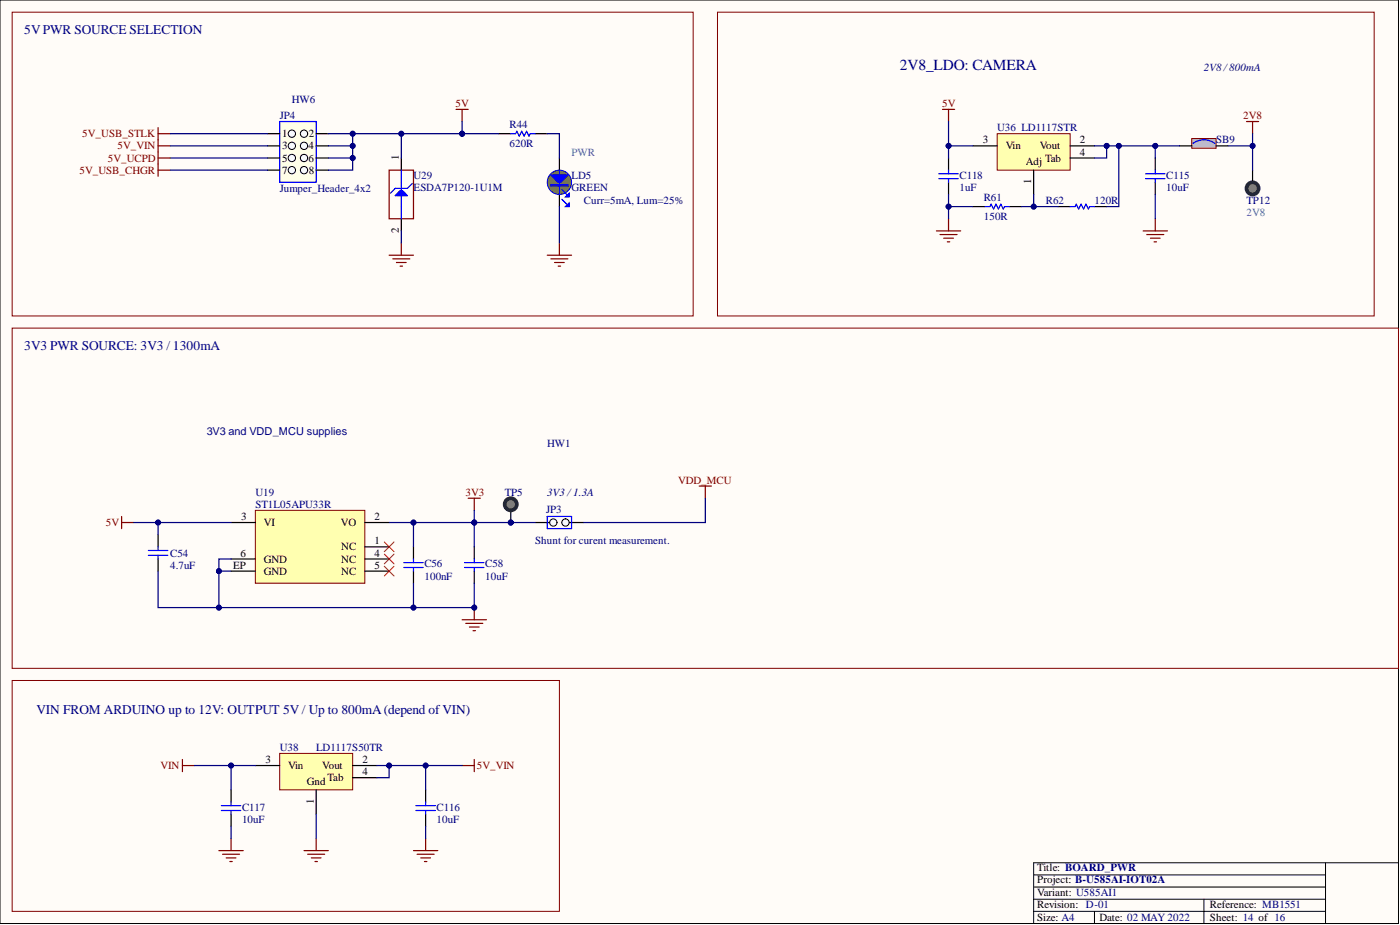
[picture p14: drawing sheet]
<svg xmlns="http://www.w3.org/2000/svg" width="292mm" height="193mm" viewBox="0 0 292 193" stroke-linecap="round" stroke-linejoin="round" font-family="sans-serif">
<defs><g id="words">
<text font-size="3.2" fill="#000080" x="187.8" y="14.5">2V8_LDO: CAMERA</text>
<g font-size="2.8" fill="#000080">
<text x="5.1" y="7">5VPWR SOURCE SELECTION</text>
<text x="5.1" y="72.9">3V3 PWR SOURCE: 3V3 / 1300mA</text>
<text x="7.6" y="149">VIN FROM ARDUINO up to 12V: OUTPUT 5V / Up to 800mA(depend ofVIN)</text>
</g>
<g font-size="2.3" fill="#000080">
<text x="251.2" y="14.7">2V8 /800mA</text>
<text x="60.9" y="21.6">HW6</text>
<text x="58.4" y="24.8">JP4</text>
<text x="106.3" y="26.6">R44</text>
<text x="208.1" y="27.4">U36 LD1117STR</text>
<text x="253.7" y="29.9">SB9</text>
<text x="106.3" y="30.7">620R</text>
<text x="58.4" y="40.1">Jumper_Header_4x2</text>
<text x="86.3" y="39.8">ESDA7P120-1U1M</text>
<text x="86.3" y="37.3">U29</text>
<text x="119.3" y="39.8">GREEN</text>
<text x="119.3" y="37.3">LD5</text>
<text x="200.2" y="39.8">1uF</text>
<text x="200.2" y="37.3">C118</text>
<text x="205.3" y="41.8">R61</text>
<text x="243.3" y="39.8">10uF</text>
<text x="243.3" y="37.3">C115</text>
<text x="121.8" y="42.6">Curr=5mA, Lum=25%</text>
<text x="205.3" y="45.9">150R</text>
<text x="218.2" y="42.6">R62</text>
<text x="228.4" y="42.6">120R</text>
<text x="260.1" y="42.6">TP12</text>
<text x="43.1" y="90.8">3V3 and VDD_MCU supplies</text>
<text x="114.2" y="93.3">HW1</text>
<text x="53.3" y="106">ST1L05APU33R</text>
<text x="53.3" y="103.4">U19</text>
<text x="105.3" y="103.4">TP5</text>
<text x="113.9" y="107">JP3</text>
<text x="114.2" y="103.4">3V3 /1.3A</text>
<text x="111.6" y="113.6">Shunt for curent measurement.</text>
<text x="35.5" y="118.6">4.7uF</text>
<text x="35.5" y="116.1">C54</text>
<text x="88.6" y="118.4">C56</text>
<text x="101.2" y="118.4">C58</text>
<text x="88.6" y="120.9">100nF</text>
<text x="101.2" y="120.9">10uF</text>
<text x="58.4" y="156.7">U38</text>
<text x="66" y="156.7">LD1117S50TR</text>
<text x="50.5" y="171.6">10uF</text>
<text x="50.5" y="169.1">C117</text>
<text x="91.1" y="171.6">10uF</text>
<text x="91.1" y="169.1">C116</text>
</g>
<g font-size="2.3" fill="#800000">
<text x="95.1" y="22.3">5V</text>
<text x="196.6" y="22.3">5V</text>
<text x="17.2" y="28.7">5V_USB_STLK</text>
<text x="259.4" y="24.8">2V8</text>
<text x="22.5" y="33.7">5V_UCPD</text>
<text x="24.5" y="31.2">5V_VIN</text>
<text x="16.6" y="36.3">5V_USB_CHGR</text>
<text x="141.5" y="100.9">VDD_MCU</text>
<text x="97.1" y="103.4">3V3</text>
<text x="22.1" y="109.8">5V</text>
<text x="33.5" y="160.5">VIN</text>
<text x="99.5" y="160.5">5V_VIN</text>
</g>
<g font-size="2.3">
<text x="58.9" y="28.7">1</text>
<text x="64.4" y="28.7">2</text>
<text x="205.1" y="29.9">3</text>
<text x="225.3" y="29.9">2</text>
<text x="58.9" y="31.2">3</text>
<text x="58.9" y="33.7">5</text>
<text x="64.4" y="31.2">4</text>
<text x="64.4" y="33.7">6</text>
<text x="83.2" y="33.5" transform="rotate(-90 83.2 33.5)">1</text>
<text x="209.8" y="31.2">Vin</text>
<text x="214.1" y="34.5">Adj</text>
<text x="216.9" y="31.2">Vout</text>
<text x="218" y="33.7">Tab</text>
<text x="225.3" y="32.5">4</text>
<text x="58.9" y="36.3">7</text>
<text x="64.4" y="36.3">8</text>
<text x="215.2" y="38.4" transform="rotate(-90 215.2 38.4)">1</text>
<text x="83.2" y="48.7" transform="rotate(-90 83.2 48.7)">2</text>
<text x="50.3" y="108.5">3</text>
<text x="55.1" y="109.8">VI</text>
<text x="71.1" y="109.8">VO</text>
<text x="78.1" y="113.6">1</text>
<text x="78.1" y="108.5">2</text>
<text x="48.6" y="118.6">EP</text>
<text x="50.2" y="116.1">6</text>
<text x="55.1" y="117.4">GND</text>
<text x="55.1" y="119.9">GND</text>
<text x="71.2" y="114.8">NC</text>
<text x="71.2" y="119.9">NC</text>
<text x="71.2" y="117.4">NC</text>
<text x="78.1" y="118.6">5</text>
<text x="78.1" y="116.1">4</text>
<text x="55.4" y="159.2">3</text>
<text x="60.1" y="160.5">Vin</text>
<text x="67.2" y="160.5">Vout</text>
<text x="75.6" y="159.2">2</text>
<text x="75.6" y="161.7">4</text>
<text x="64" y="163.8">Gnd</text>
<text x="65.5" y="167.6" transform="rotate(-90 65.5 167.6)">1</text>
<text x="68.3" y="163">Tab</text>
<text x="216.4" y="181.8">Title: BOARD_PWR</text>
<text x="216.4" y="184.3">Project: B-U585AI-IOT02A</text>
<text x="216.4" y="189.4">Revision: D-01</text>
<text x="216.4" y="186.8">Variant: U585AI1</text>
<text x="252.5" y="189.4">Reference: MB1551</text>
<text x="216.4" y="192.2">Size: A4</text>
<text x="229.4" y="192.2">Date: 02 MAY2022</text>
<text x="252.5" y="192.2">Sheet: 14 of 16</text>
</g>
<g font-size="2.3" fill="#009cca">
<text x="119.3" y="32.5">PWR</text>
<text x="260.1" y="45.1">2V8</text>
</g>
</g></defs>
<path d="M0 0h291.8v192.7h-291.8z" fill-rule="evenodd" fill="#fffcf8"/>
<path d="M0 0h291.8v192.7h-291.8z" fill="none" stroke="#000" stroke-width=".21"/>
<path d="M0 0h291.8v192.7h-291.8z" fill-rule="evenodd" fill="#fffcf8"/>
<path d="M0 0h291.8v192.7h-291.8zM276.6 180v12.7M291.8 180h-76.1v12.7M215.7 182.5h60.9M215.7 185.1h60.9M215.7 190.1h60.9M215.7 187.6h60.9M228.4 190.1v2.6M251.2 187.6v5.1" fill="none" stroke="#000" stroke-width=".21"/>
<path d="M33 29.2v2.5M33 30.4h2.5M95.1 22.8h2.6M96.4 22.8v2.6M114.2 53.2h5.1M114.9 54h3.6M115.7 54.8h2M116.5 55.5h.5M116.7 50.7v2.5" fill="none" stroke="#800000" stroke-width=".25"/>
<path d="M2.5 2.5h142.1v63.4h-142.1zM2.5 68.4h289.3v71h-289.3z" fill="none" stroke="#800000" stroke-width=".21"/>
<path d="M104 27.9h2.6M111.6 27.9h2.6" fill="none" stroke="#000" stroke-width=".25"/>
<path d="M106.6 27.9h1l.2-.5 .5 1 .5-1 .6 1 .5-1 .5 1 .2-.5h1" fill="none" stroke="#00f" stroke-width=".25"/>
<circle cx="116.7" cy="38" r="2.54" fill="#0f0"/>
<circle cx="116.7" cy="38" r="2.54" fill="none" stroke="#00f" stroke-width=".21"/>
<path d="M117.2 39.6l1 1M117.2 41.6l1 1" fill="none" stroke="#00f" stroke-width=".25"/>
<path d="M118 41.1l.7-.8v.8z" fill="#00f"/>
<path d="M118 41.1l.7-.8v.8z" fill="none" stroke="#00f" stroke-width=".25"/>
<path d="M118 43.1l.7-.8v.8z" fill="#00f"/>
<g fill="none" stroke="#00f" stroke-width=".25">
<path d="M114.9 38.5h3.6v.3h-3.6zM115.2 36.8h3M115.4 36.5v.5h2.6v-.5M115.7 36.5v.8h2v-.8M116 36.5v1h1.5v-1M116.2 36.5v1.3h1v-1.3M116.5 36.5v1.5M116.5 38.5v.3M116.5 38l-1.6-1.5h3.6l-1.5 1.5M116.5 38h.5M116.7 35.5v5.1M117 36.5v1.5"/>
<path d="M117 38.5v.3M118 43.1l.7-.8v.8z"/>
</g>
<path d="M116.7 33v2.5M116.7 40.6v2.5" fill="none" stroke="#000" stroke-width=".25"/>
<path d="M58.4 157.2h15.2v7.6h-15.2z" fill-rule="evenodd" fill="#ffffb0"/>
<path d="M2.5 142h114.2v48.1h-114.2zM58.4 157.2h15.2v7.6h-15.2z" fill="none" stroke="#800000" stroke-width=".21"/>
<path d="M83.7 33v2.5M83.7 45.6v2.6M117.2 109h4.6M53.3 159.7h5.1M73.6 159.7h5.1M48.2 164.8v2.5M48.2 169.8v2.6M66 164.8v5M73.6 162.2h5.1M88.8 164.8v2.5M88.8 169.8v2.6" fill="none" stroke="#000" stroke-width=".25"/>
<g fill="none" stroke="#800000" stroke-width=".25">
<path d="M33 26.6v2.6M33 34.2v2.6M33 27.9h2.5M33 35.5h2.5M81.2 35.5h5.1v10.1h-5.1zM81.2 53.2h5.1M82 54h3.5M82.7 54.8h2M83.5 55.5h.5M83.7 50.7v2.5M38.1 158.4v2.6M38.1 159.7h2.5"/>
<path d="M96.4 159.7h2.6M99 158.4v2.6M45.7 177.4h5M46.4 178.2h3.6M47.2 179h2M48 179.7h.5M48.2 174.9v2.5M63.4 177.4h5.1M64.2 178.2h3.5M65 179h2M65.7 179.7h.5M66 174.9v2.5"/>
<path d="M86.3 177.4h5M87 178.2h3.6M87.8 179h2M88.6 179.7h.5M88.8 174.9v2.5"/>
</g>
<g fill="none" stroke="#00f" stroke-width=".25">
<path d="M83.5 39.8l-1 1h2.5l-1-1M83.5 39.8h.5M83.5 39.8v1M83.7 35.5v10.1M84 39.8v1M86 38.3l-1 1h-2.5l-1.1 1M82.7 40.6h2M83 40.8v-.5h1.5v.5M83.2 40.8v-.7h1v.7M46.2 168.1h4M46.2 169.1h4M48.2 167.3v.8"/>
<path d="M48.2 169.1v.7M86.8 168.1h4M86.8 169.1h4M88.8 167.3v.8M88.8 169.1v.7"/>
</g>
<circle cx="118" cy="109" r=".76" fill="#f8fcff"/>
<circle cx="118" cy="109" r=".76" fill="none" stroke="#000" stroke-width=".21"/>
<path d="M111.6 109h4.6" fill="none" stroke="#000" stroke-width=".25"/>
<circle cx="115.4" cy="109" r=".76" fill="#f8fcff"/>
<circle cx="115.4" cy="109" r=".76" fill="none" stroke="#000" stroke-width=".21"/>
<path d="M114.2 107.7h5.1v2.6h-5.1z" fill="none" stroke="#00f" stroke-width=".25"/>
<path d="M58.4 25.4h7.6v12.6h-7.6z" fill-rule="evenodd" fill="#ffffe8"/>
<path d="M58.4 25.4h7.6v12.6h-7.6z" fill="none" stroke="#00f" stroke-width=".25"/>
<path d="M55.8 27.9h2.6M55.8 30.4h2.6M55.8 33h2.6M55.8 35.5h2.6M66 27.9h2.5M66 30.4h2.5M66 33h2.5M66 35.5h2.5" fill="none" stroke="#000" stroke-width=".25"/>
<circle cx="60.9" cy="27.9" r=".76" fill="#f8fcff"/>
<circle cx="60.9" cy="27.9" r=".76" fill="none" stroke="#000" stroke-width=".21"/>
<circle cx="63.4" cy="27.9" r=".76" fill="#f8fcff"/>
<circle cx="63.4" cy="27.9" r=".76" fill="none" stroke="#000" stroke-width=".21"/>
<circle cx="60.9" cy="30.4" r=".76" fill="#f8fcff"/>
<circle cx="60.9" cy="30.4" r=".76" fill="none" stroke="#000" stroke-width=".21"/>
<circle cx="63.4" cy="30.4" r=".76" fill="#f8fcff"/>
<circle cx="63.4" cy="30.4" r=".76" fill="none" stroke="#000" stroke-width=".21"/>
<circle cx="60.9" cy="33" r=".76" fill="#f8fcff"/>
<circle cx="60.9" cy="33" r=".76" fill="none" stroke="#000" stroke-width=".21"/>
<circle cx="63.4" cy="33" r=".76" fill="#f8fcff"/>
<circle cx="63.4" cy="33" r=".76" fill="none" stroke="#000" stroke-width=".21"/>
<circle cx="60.9" cy="35.5" r=".76" fill="#f8fcff"/>
<circle cx="60.9" cy="35.5" r=".76" fill="none" stroke="#000" stroke-width=".21"/>
<circle cx="63.4" cy="35.5" r=".76" fill="#f8fcff"/>
<circle cx="63.4" cy="35.5" r=".76" fill="none" stroke="#000" stroke-width=".21"/>
<path d="M145.9 101.4h2.5M147.2 101.4v2.5" fill="none" stroke="#800000" stroke-width=".25"/>
<path d="M33 111.5v2.6M33 116.6v2.5M86.3 114.1v2.5M86.3 119.1v2.6" fill="none" stroke="#000" stroke-width=".25"/>
<path d="M31 114.8h4M31 115.9h4M33 114.1v.7M33 115.9v.7M84.2 118.4h4.1M84.2 117.4h4.1M86.3 116.6v.8M86.3 118.4v.7" fill="none" stroke="#00f" stroke-width=".25"/>
<path d="M149.7 2.5h137v63.4h-137z" fill="none" stroke="#800000" stroke-width=".21"/>
<path d="M248.7 28.9h5v2h-5z" fill-rule="evenodd" fill="#c0c0c0"/>
<path d="M248.7 28.9h5v2h-5z" fill="none" stroke="#800000" stroke-width=".21"/>
<path d="M197.9 33v2.5M197.9 38v2.6M246.1 30.4h2.6M253.7 30.4h2.6M261.3 35.5v2.5" fill="none" stroke="#000" stroke-width=".25"/>
<path d="M195.9 36.3h4M195.9 37.3h4M197.9 35.5v.8M197.9 37.3v.7M248.9 29.9a3.8 3.8 0 0 1 4.6 0" fill="none" stroke="#00f" stroke-width=".25"/>
<path d="M260.1 25.4h2.5M261.3 25.4v2.5M195.4 48.2h5M196.1 48.9h3.6M196.9 49.7h2M197.7 50.5h.5M197.9 45.6v2.6" fill="none" stroke="#800000" stroke-width=".25"/>
<circle cx="261.3" cy="39.3" r="1.27" fill="#808080"/>
<circle cx="261.3" cy="39.3" r="1.27" fill="none" stroke="#172721" stroke-width=".76"/>
<path d="M208.1 27.9h15.2v7.6h-15.2z" fill-rule="evenodd" fill="#ffffb0"/>
<path d="M208.1 27.9h15.2v7.6h-15.2z" fill="none" stroke="#800000" stroke-width=".21"/>
<path d="M203 30.4h5.1M215.7 35.5v5.1M223.3 30.4h5.1M223.3 33h5.1M241 33v2.5M241 38v2.6M203 43.1h2.5M210.6 43.1h2.5M220.7 43.1h2.6M228.4 43.1h2.5" fill="none" stroke="#000" stroke-width=".25"/>
<path d="M196.6 22.8h2.6M197.9 22.8v2.6M238.5 48.2h5.1M239.3 48.9h3.5M240 49.7h2.1M240.8 50.5h.5M241 45.6v2.6" fill="none" stroke="#800000" stroke-width=".25"/>
<path d="M239 36.3h4.1M239 37.3h4.1M241 35.5v.8M241 37.3v.7M205.5 43.1h1l.3-.5 .5 1 .5-1 .5 1 .5-1 .5 1 .3-.5h1M223.3 43.1h1l.2-.5 .6 1 .5-1 .5 1 .5-1 .5 1 .2-.5h1.1" fill="none" stroke="#00f" stroke-width=".25"/>
<path d="M35.5 27.9h20.3M35.5 30.4h20.3M35.5 33h20.3M114.2 27.9h2.5v5.1M81.2 159.7v2.5h-2.5M66 169.8v5.1" fill="none" stroke="#000080" stroke-width=".25"/>
<circle cx="81.2" cy="159.7" r=".51" fill="#000080"/>
<circle cx="81.2" cy="159.7" r=".51" fill="none" stroke="#000080" stroke-width=".21"/>
<path d="M78.7 159.7h17.7" fill="none" stroke="#000080" stroke-width=".25"/>
<circle cx="81.2" cy="159.7" r=".51" fill="#000080"/>
<circle cx="81.2" cy="159.7" r=".51" fill="none" stroke="#000080" stroke-width=".21"/>
<circle cx="88.8" cy="159.7" r=".51" fill="#000080"/>
<circle cx="88.8" cy="159.7" r=".51" fill="none" stroke="#000080" stroke-width=".21"/>
<path d="M48.2 159.7v5.1" fill="none" stroke="#000080" stroke-width=".25"/>
<circle cx="48.2" cy="159.7" r=".51" fill="#000080"/>
<circle cx="48.2" cy="159.7" r=".51" fill="none" stroke="#000080" stroke-width=".21"/>
<path d="M88.8 159.7v5.1M48.2 172.4v2.5" fill="none" stroke="#000080" stroke-width=".25"/>
<circle cx="88.8" cy="159.7" r=".51" fill="#000080"/>
<circle cx="88.8" cy="159.7" r=".51" fill="none" stroke="#000080" stroke-width=".21"/>
<path d="M40.6 159.7h12.7M88.8 172.4v2.5" fill="none" stroke="#000080" stroke-width=".25"/>
<circle cx="48.2" cy="159.7" r=".51" fill="#000080"/>
<circle cx="48.2" cy="159.7" r=".51" fill="none" stroke="#000080" stroke-width=".21"/>
<path d="M96.4 25.4v2.5M83.7 48.2v2.5M116.7 43.1v7.6" fill="none" stroke="#000080" stroke-width=".25"/>
<circle cx="96.4" cy="27.9" r=".51" fill="#000080"/>
<circle cx="96.4" cy="27.9" r=".51" fill="none" stroke="#000080" stroke-width=".21"/>
<path d="M96.4 27.9h7.6" fill="none" stroke="#000080" stroke-width=".25"/>
<circle cx="96.4" cy="27.9" r=".51" fill="#000080"/>
<circle cx="96.4" cy="27.9" r=".51" fill="none" stroke="#000080" stroke-width=".21"/>
<path d="M83.7 27.9v5.1" fill="none" stroke="#000080" stroke-width=".25"/>
<circle cx="83.7" cy="27.9" r=".51" fill="#000080"/>
<circle cx="83.7" cy="27.9" r=".51" fill="none" stroke="#000080" stroke-width=".21"/>
<path d="M35.5 35.5h20.3M68.5 27.9h27.9" fill="none" stroke="#000080" stroke-width=".25"/>
<circle cx="96.4" cy="27.9" r=".51" fill="#000080"/>
<circle cx="96.4" cy="27.9" r=".51" fill="none" stroke="#000080" stroke-width=".21"/>
<circle cx="83.7" cy="27.9" r=".51" fill="#000080"/>
<circle cx="83.7" cy="27.9" r=".51" fill="none" stroke="#000080" stroke-width=".21"/>
<circle cx="73.6" cy="27.9" r=".51" fill="#000080"/>
<circle cx="73.6" cy="27.9" r=".51" fill="none" stroke="#000080" stroke-width=".21"/>
<path d="M73.6 27.9v7.6h-5.1" fill="none" stroke="#000080" stroke-width=".25"/>
<circle cx="73.6" cy="27.9" r=".51" fill="#000080"/>
<circle cx="73.6" cy="27.9" r=".51" fill="none" stroke="#000080" stroke-width=".21"/>
<circle cx="73.6" cy="30.4" r=".51" fill="#000080"/>
<circle cx="73.6" cy="30.4" r=".51" fill="none" stroke="#000080" stroke-width=".21"/>
<circle cx="73.6" cy="33" r=".51" fill="#000080"/>
<circle cx="73.6" cy="33" r=".51" fill="none" stroke="#000080" stroke-width=".21"/>
<path d="M68.5 33h5.1" fill="none" stroke="#000080" stroke-width=".25"/>
<circle cx="73.6" cy="33" r=".51" fill="#000080"/>
<circle cx="73.6" cy="33" r=".51" fill="none" stroke="#000080" stroke-width=".21"/>
<path d="M68.5 30.4h5.1" fill="none" stroke="#000080" stroke-width=".25"/>
<circle cx="73.6" cy="30.4" r=".51" fill="#000080"/>
<circle cx="73.6" cy="30.4" r=".51" fill="none" stroke="#000080" stroke-width=".21"/>
<path d="M261.3 27.9v2.5h-5" fill="none" stroke="#000080" stroke-width=".25"/>
<circle cx="261.3" cy="30.4" r=".51" fill="#000080"/>
<circle cx="261.3" cy="30.4" r=".51" fill="none" stroke="#000080" stroke-width=".21"/>
<path d="M261.3 30.4v5.1" fill="none" stroke="#000080" stroke-width=".25"/>
<circle cx="261.3" cy="30.4" r=".51" fill="#000080"/>
<circle cx="261.3" cy="30.4" r=".51" fill="none" stroke="#000080" stroke-width=".21"/>
<path d="M197.9 30.4v2.6" fill="none" stroke="#000080" stroke-width=".25"/>
<circle cx="197.9" cy="30.4" r=".51" fill="#000080"/>
<circle cx="197.9" cy="30.4" r=".51" fill="none" stroke="#000080" stroke-width=".21"/>
<path d="M197.9 40.6v5" fill="none" stroke="#000080" stroke-width=".25"/>
<circle cx="197.9" cy="43.1" r=".51" fill="#000080"/>
<circle cx="197.9" cy="43.1" r=".51" fill="none" stroke="#000080" stroke-width=".21"/>
<path d="M197.9 25.4v5h5.1" fill="none" stroke="#000080" stroke-width=".25"/>
<circle cx="197.9" cy="30.4" r=".51" fill="#000080"/>
<circle cx="197.9" cy="30.4" r=".51" fill="none" stroke="#000080" stroke-width=".21"/>
<path d="M230.9 30.4v2.6h-2.5" fill="none" stroke="#000080" stroke-width=".25"/>
<circle cx="230.9" cy="30.4" r=".51" fill="#000080"/>
<circle cx="230.9" cy="30.4" r=".51" fill="none" stroke="#000080" stroke-width=".21"/>
<path d="M233.4 30.4v12.7h-2.5" fill="none" stroke="#000080" stroke-width=".25"/>
<circle cx="233.4" cy="30.4" r=".51" fill="#000080"/>
<circle cx="233.4" cy="30.4" r=".51" fill="none" stroke="#000080" stroke-width=".21"/>
<path d="M241 30.4v2.6" fill="none" stroke="#000080" stroke-width=".25"/>
<circle cx="241" cy="30.4" r=".51" fill="#000080"/>
<circle cx="241" cy="30.4" r=".51" fill="none" stroke="#000080" stroke-width=".21"/>
<path d="M197.9 43.1h5.1M241 40.6v5" fill="none" stroke="#000080" stroke-width=".25"/>
<circle cx="197.9" cy="43.1" r=".51" fill="#000080"/>
<circle cx="197.9" cy="43.1" r=".51" fill="none" stroke="#000080" stroke-width=".21"/>
<path d="M213.1 43.1h7.6" fill="none" stroke="#000080" stroke-width=".25"/>
<circle cx="215.7" cy="43.1" r=".51" fill="#000080"/>
<circle cx="215.7" cy="43.1" r=".51" fill="none" stroke="#000080" stroke-width=".21"/>
<path d="M228.4 30.4h17.7" fill="none" stroke="#000080" stroke-width=".25"/>
<circle cx="230.9" cy="30.4" r=".51" fill="#000080"/>
<circle cx="230.9" cy="30.4" r=".51" fill="none" stroke="#000080" stroke-width=".21"/>
<circle cx="233.4" cy="30.4" r=".51" fill="#000080"/>
<circle cx="233.4" cy="30.4" r=".51" fill="none" stroke="#000080" stroke-width=".21"/>
<circle cx="241" cy="30.4" r=".51" fill="#000080"/>
<circle cx="241" cy="30.4" r=".51" fill="none" stroke="#000080" stroke-width=".21"/>
<path d="M215.7 40.6v2.5" fill="none" stroke="#000080" stroke-width=".25"/>
<circle cx="215.7" cy="43.1" r=".51" fill="#000080"/>
<circle cx="215.7" cy="43.1" r=".51" fill="none" stroke="#000080" stroke-width=".21"/>
<path d="M147.2 103.9v5.1h-25.4" fill="none" stroke="#000080" stroke-width=".25"/>
<path d="M25.4 107.7v2.6M25.4 109h2.5M97.7 103.9h2.5M99 103.9v2.6M96.4 129.3h5.1M97.2 130h3.5M97.9 130.8h2.1M98.7 131.6h.5M99 126.8v2.5" fill="none" stroke="#800000" stroke-width=".25"/>
<circle cx="99" cy="126.8" r=".51" fill="#000080"/>
<circle cx="99" cy="126.8" r=".51" fill="none" stroke="#000080" stroke-width=".21"/>
<path d="M99 114.1v2.5M99 119.1v2.6" fill="none" stroke="#000" stroke-width=".25"/>
<path d="M96.9 117.4h4.1M96.9 118.4h4.1M99 116.6v.8M99 118.4v.7" fill="none" stroke="#00f" stroke-width=".25"/>
<path d="M53.3 106.5h22.8v15.2h-22.8z" fill-rule="evenodd" fill="#ffffb0"/>
<path d="M53.3 106.5h22.8v15.2h-22.8z" fill="none" stroke="#800000" stroke-width=".21"/>
<path d="M48.2 116.6h5.1M48.2 109h5.1M48.2 119.1h5.1M76.1 114.1h5.1M76.1 116.6h5.1M76.1 109h5.1M76.1 119.1h5.1" fill="none" stroke="#000" stroke-width=".25"/>
<path d="M33 109v2.5" fill="none" stroke="#000080" stroke-width=".25"/>
<circle cx="33" cy="109" r=".51" fill="#000080"/>
<circle cx="33" cy="109" r=".51" fill="none" stroke="#000080" stroke-width=".21"/>
<path d="M99 106.5v2.5" fill="none" stroke="#000080" stroke-width=".25"/>
<circle cx="99" cy="109" r=".51" fill="#000080"/>
<circle cx="99" cy="109" r=".51" fill="none" stroke="#000080" stroke-width=".21"/>
<path d="M86.3 109v5.1" fill="none" stroke="#000080" stroke-width=".25"/>
<circle cx="86.3" cy="109" r=".51" fill="#000080"/>
<circle cx="86.3" cy="109" r=".51" fill="none" stroke="#000080" stroke-width=".21"/>
<path d="M99 109v5.1" fill="none" stroke="#000080" stroke-width=".25"/>
<circle cx="99" cy="109" r=".51" fill="#000080"/>
<circle cx="99" cy="109" r=".51" fill="none" stroke="#000080" stroke-width=".21"/>
<path d="M45.7 119.1h2.5" fill="none" stroke="#000080" stroke-width=".25"/>
<circle cx="45.7" cy="119.1" r=".51" fill="#000080"/>
<circle cx="45.7" cy="119.1" r=".51" fill="none" stroke="#000080" stroke-width=".21"/>
<path d="M86.3 121.7v5.1" fill="none" stroke="#000080" stroke-width=".25"/>
<circle cx="86.3" cy="126.8" r=".51" fill="#000080"/>
<circle cx="86.3" cy="126.8" r=".51" fill="none" stroke="#000080" stroke-width=".21"/>
<path d="M80.2 113.1l2 2M80.2 115.6l2 2M80.2 118.1l2 2.1M82.2 113.1l-2 2M82.2 115.6l-2 2M82.2 118.1l-2 2.1" fill="none" stroke="#f00" stroke-width=".21"/>
<path d="M48.2 116.6h-2.5v10.2" fill="none" stroke="#000080" stroke-width=".25"/>
<circle cx="45.7" cy="119.1" r=".51" fill="#000080"/>
<circle cx="45.7" cy="119.1" r=".51" fill="none" stroke="#000080" stroke-width=".21"/>
<circle cx="45.7" cy="126.8" r=".51" fill="#000080"/>
<circle cx="45.7" cy="126.8" r=".51" fill="none" stroke="#000080" stroke-width=".21"/>
<path d="M27.9 109h20.3" fill="none" stroke="#000080" stroke-width=".25"/>
<circle cx="33" cy="109" r=".51" fill="#000080"/>
<circle cx="33" cy="109" r=".51" fill="none" stroke="#000080" stroke-width=".21"/>
<path d="M33 119.1v7.7h66v-5.1" fill="none" stroke="#000080" stroke-width=".25"/>
<circle cx="99" cy="126.8" r=".51" fill="#000080"/>
<circle cx="99" cy="126.8" r=".51" fill="none" stroke="#000080" stroke-width=".21"/>
<circle cx="86.3" cy="126.8" r=".51" fill="#000080"/>
<circle cx="86.3" cy="126.8" r=".51" fill="none" stroke="#000080" stroke-width=".21"/>
<circle cx="45.7" cy="126.8" r=".51" fill="#000080"/>
<circle cx="45.7" cy="126.8" r=".51" fill="none" stroke="#000080" stroke-width=".21"/>
<path d="M81.2 109h30.4" fill="none" stroke="#000080" stroke-width=".25"/>
<circle cx="86.3" cy="109" r=".51" fill="#000080"/>
<circle cx="86.3" cy="109" r=".51" fill="none" stroke="#000080" stroke-width=".21"/>
<circle cx="99" cy="109" r=".51" fill="#000080"/>
<circle cx="99" cy="109" r=".51" fill="none" stroke="#000080" stroke-width=".21"/>
<circle cx="106.6" cy="109" r=".51" fill="#000080"/>
<circle cx="106.6" cy="109" r=".51" fill="none" stroke="#000080" stroke-width=".21"/>
<circle cx="106.6" cy="109" r=".51" fill="#000080"/>
<circle cx="106.6" cy="109" r=".51" fill="none" stroke="#000080" stroke-width=".21"/>
<path d="M106.6 106.5v2.5" fill="none" stroke="#000" stroke-width=".25"/>
<circle cx="106.6" cy="109" r=".51" fill="#000080"/>
<circle cx="106.6" cy="109" r=".51" fill="none" stroke="#000080" stroke-width=".21"/>
<circle cx="106.6" cy="105.2" r="1.27" fill="#808080"/>
<circle cx="106.6" cy="105.2" r="1.27" fill="none" stroke="#172721" stroke-width=".76"/>
<path d="M33 31.7v2.5M33 33h2.5" fill="none" stroke="#800000" stroke-width=".25"/>
<use href="#words"/>
</svg>
